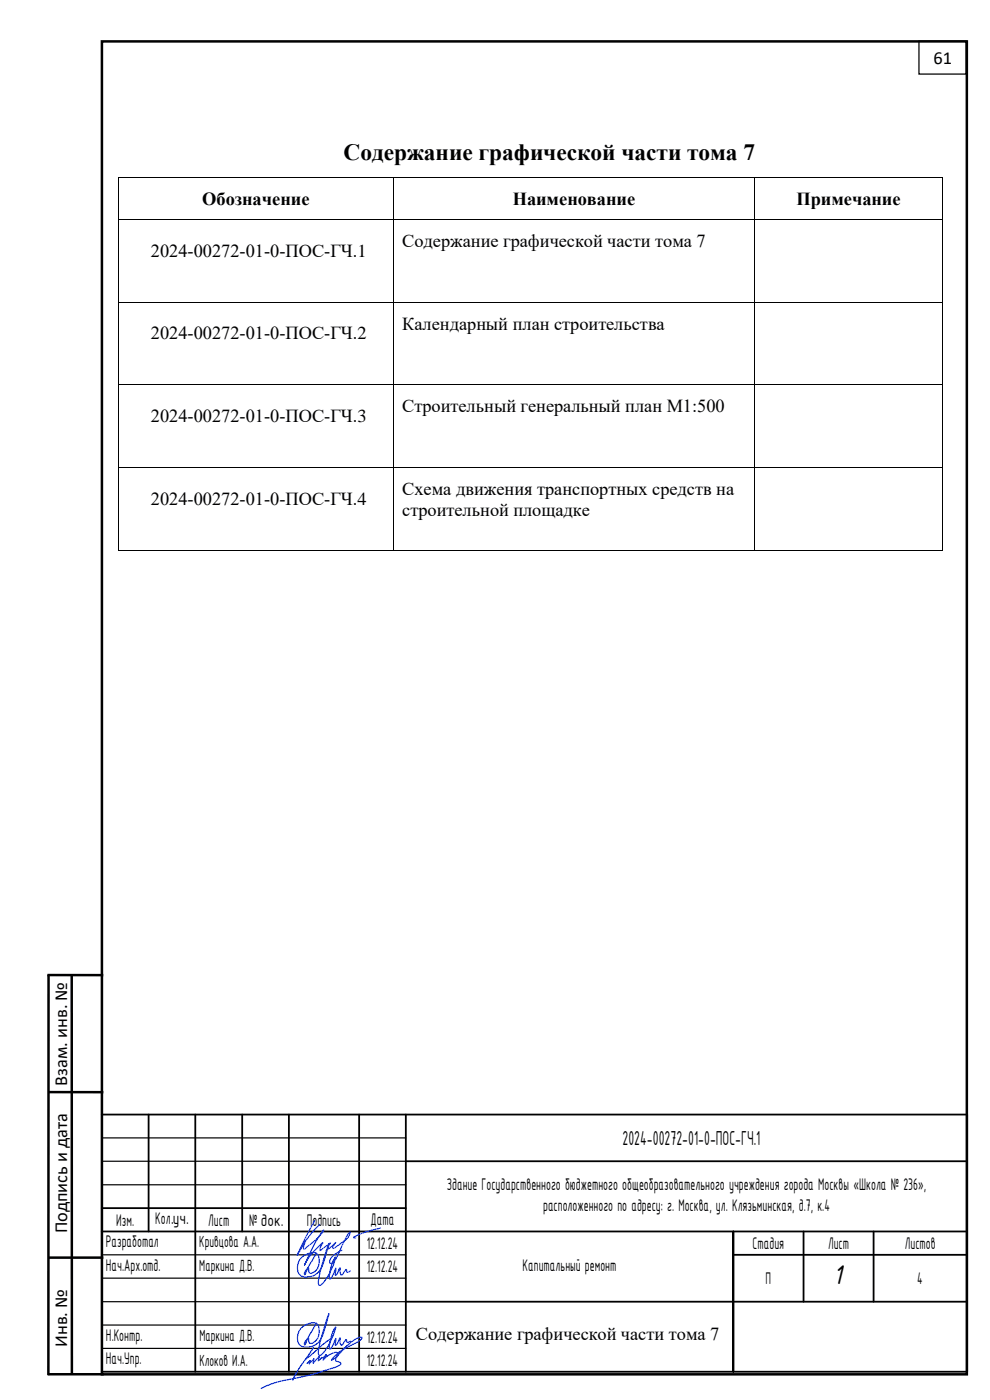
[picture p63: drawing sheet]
<svg xmlns="http://www.w3.org/2000/svg" width="210mm" height="297mm" viewBox="0 0 210 297" stroke-linecap="round" stroke-linejoin="round" font-family="sans-serif">
<defs><g id="words">
<text font-size="6.2" x="176.6" y="272.5">1</text>
<text font-size="5" x="72.9" y="34">Содержание графической части тома 7</text>
<text font-size="4.6" x="132.1" y="242.9">2024-00272-01-0-ПОС-ГЧ.1</text>
<g font-size="3.9">
<text x="198" y="13.6">61</text>
<text x="42.9" y="43.5">Обозначение</text>
<text x="108.8" y="43.5">Наименование</text>
<text x="168.9" y="43.5">Примечание</text>
<text x="85.3" y="52.4">Содержание графической части тома 7</text>
<text x="32" y="54.4">2024-00272-01-0-ПОС-ГЧ.1</text>
<text x="85.3" y="69.9">Календарный план строительства</text>
<text x="32" y="72">2024-00272-01-0-ПОС-ГЧ.2</text>
<text x="32" y="89.6">2024-00272-01-0-ПОС-ГЧ.3</text>
<text x="85.3" y="87.5">Строительный генеральный план М1:500</text>
<text x="32" y="107.2">2024-00272-01-0-ПОС-ГЧ.4</text>
<text x="85.3" y="105">Схема движения транспортных средств на</text>
<text x="85.3" y="109.6">строительной площадке</text>
<text x="14.2" y="230.3" transform="rotate(-90 14.2 230.3)">Взам. инв. №</text>
<text x="14.2" y="261.7" transform="rotate(-90 14.2 261.7)">Подпись и дата</text>
<text x="14.3" y="285.8" transform="rotate(-90 14.3 285.8)">Инв. №</text>
<text x="88.2" y="284.3">Содержание графической части тома 7</text>
</g>
<g font-size="3.8">
<text x="94.8" y="252.4">Здание Государственного бюджетного общеобразовательного учреждения города Москвы «Школа № 236»,</text>
<text x="115.2" y="256.9">расположенного по адресу: г. Москва, ул. Клязьминская, д.7, к.4</text>
<text x="24.7" y="260.1">Изм.</text>
<text x="32.9" y="259.7">Колуч.</text>
<text x="44.2" y="260.1">Лист</text>
<text x="52.9" y="260.1">№ док.</text>
<text x="65.1" y="260.1">Подпись</text>
<text x="78.6" y="259.9">Дата</text>
<text x="22.5" y="269.6">Нач.Арх.отд.</text>
<text x="22.5" y="264.6">Разработал</text>
<text x="77.8" y="265">12.12.24</text>
<text x="77.8" y="270">12.12.24</text>
<text x="110.9" y="269.6">Капитальный ремонт</text>
<text x="159.7" y="265">Стадия</text>
<text x="175.7" y="265">Лист</text>
<text x="192" y="265">Листов</text>
<text x="162.4" y="272.5">П</text>
<text x="194.5" y="272.5">4</text>
<text x="22.5" y="284.5">Н.Контр.</text>
<text x="77.8" y="284.9">12.12.24</text>
<text x="22.5" y="289.4">Нач.Упр.</text>
<text x="77.8" y="289.8">12.12.24</text>
</g>
<g font-size="3.7">
<text x="42.3" y="264.6">Кривцова А.А.</text>
<text x="42.3" y="269.6">Маркина Д.В.</text>
<text x="42.3" y="284.5">Маркина Д.В.</text>
<text x="42.3" y="289.8">Клоков И.А.</text>
</g>
</g></defs>
<path d="M21.6 8.8h183.5v282.8h-183.5zM10.1 206.9h11.8M10.3 206.8v85M15.2 206.8v84.8M10.3 231.7h11.6M21.9 266.8h-11.5M10.1 291.6h11.9" fill="none" stroke="#000" stroke-width=".53"/>
<path d="M194.9 8.7h10v7h-10z" fill="none" stroke="#000" stroke-width=".26"/>
<g fill="#000">
<path d="M25 37.6h.2v.1h-.2z" fill-rule="evenodd"/>
<path d="M25 37.6h.2v.1h-.2z" fill-rule="evenodd"/>
<path d="M83.3 37.6h.2v.1h-.2z" fill-rule="evenodd"/>
<path d="M160 37.6h.2v.1h-.2z" fill-rule="evenodd"/>
<path d="M199.9 37.6h.2v.1h-.2z" fill-rule="evenodd"/>
<path d="M199.9 37.6h.2v.1h-.2z" fill-rule="evenodd"/>
<path d="M25 46.4h.2v.2h-.2z" fill-rule="evenodd"/>
<path d="M83.3 46.4h.2v.2h-.2z" fill-rule="evenodd"/>
<path d="M160 46.4h.2v.2h-.2z" fill-rule="evenodd"/>
<path d="M199.9 46.4h.2v.2h-.2z" fill-rule="evenodd"/>
<path d="M25 64h.2v.2h-.2z" fill-rule="evenodd"/>
<path d="M83.3 64h.2v.2h-.2z" fill-rule="evenodd"/>
<path d="M160 64h.2v.2h-.2z" fill-rule="evenodd"/>
<path d="M199.9 64h.2v.2h-.2z" fill-rule="evenodd"/>
<path d="M25 81.6h.2v.2h-.2z" fill-rule="evenodd"/>
<path d="M25 99.2h.2v.1h-.2z" fill-rule="evenodd"/>
<path d="M83.3 81.6h.2v.2h-.2z" fill-rule="evenodd"/>
<path d="M83.3 99.2h.2v.1h-.2z" fill-rule="evenodd"/>
<path d="M160 81.6h.2v.2h-.2z" fill-rule="evenodd"/>
<path d="M160 99.2h.2v.1h-.2z" fill-rule="evenodd"/>
<path d="M199.9 81.6h.2v.2h-.2z" fill-rule="evenodd"/>
<path d="M199.9 99.2h.2v.1h-.2z" fill-rule="evenodd"/>
<path d="M25 116.7h.2v.2h-.2z" fill-rule="evenodd"/>
<path d="M25 116.7h.2v.2h-.2z" fill-rule="evenodd"/>
<path d="M83.3 116.7h.2v.2h-.2z" fill-rule="evenodd"/>
<path d="M160 116.7h.2v.2h-.2z" fill-rule="evenodd"/>
<path d="M199.9 116.7h.2v.2h-.2z" fill-rule="evenodd"/>
<path d="M199.9 116.7h.2v.2h-.2z" fill-rule="evenodd"/>
</g>
<g fill="none" stroke="#000" stroke-width=".21">
<path d="M25.1 37.7v8.7M25.2 37.6h58.1M83.4 37.7v8.7M83.5 37.6h76.5M160.1 37.7v8.7M160.2 37.6h39.7M200 37.7v8.7M25.1 46.6v17.4M25.2 46.5h58.1M83.4 46.6v17.4M83.5 46.5h76.5M160.1 46.6v17.4"/>
<path d="M160.2 46.5h39.7M200 46.6v17.4M25.1 64.2v17.4M25.2 64.1h58.1M83.4 64.2v17.4M83.5 64.1h76.5M160.1 64.2v17.4M160.2 64.1h39.7M200 64.2v17.4M25.1 81.8v17.4M25.1 99.3v17.4M25.2 81.7h58.1"/>
<path d="M25.2 99.2h58.1M83.4 81.8v17.4M83.4 99.3v17.4M83.5 81.7h76.5M83.5 99.2h76.5M160.1 81.8v17.4M160.1 99.3v17.4M160.2 81.7h39.7M160.2 99.2h39.7M200 81.8v17.4M200 99.3v17.4M25.2 116.8h58.1"/>
<path d="M83.5 116.8h76.5M160.2 116.8h39.7"/>
</g>
<path d="M21.6 251.4h64.5M21.6 246.4h64.5M21.6 241.4h64.5M21.6 266.2h64.5M21.6 271.2h64.5M21.6 276.2h64.5M21.6 281.1h64.5M21.6 286.1h64.5" fill="none" stroke="#000" stroke-width=".25"/>
<g fill="none" stroke="#000" stroke-width=".38">
<path d="M21.6 236.5h183.6v54.6h-183.6M31.5 236.5v24.8M41.4 236.5v54.6M51.4 236.5v24.8M61.3 236.5v54.6M76.2 236.5v54.6M86.1 236.5v54.6M21.6 256.3h64.5M86.1 246.4h119.1M21.6 261.3h183.6M86.1 276.2h119.1M155.6 266.2h49.6"/>
<path d="M170.5 261.3v14.9M185.3 261.3v14.9M155.6 291.1v-29.8v29.8"/>
</g>
<circle cx="36.6" cy="259.5" r=".17" fill="#000"/>
<path d="M67.1 265.9l-1.4 2.4-1.1 2.2a1.4 1.4 0 0 1 .8-1.5h.1a.78 .78 0 0 0 .5 1.2 2.53 2.53 0 0 0 1.7-3.1 1.18 1.18 0 0 0-1.6-1.3 3.1 3.1 0 0 0-2.6 4.6 2.31 2.31 0 0 0 2.6 .4 4.4 4.4 0 0 0 2.7-3.5l1-3.4-.6 1.5a24.8 24.8 0 0 0-1.7 7l.2 .3h.3a12 12 0 0 0 3.2-5.8v-.1h-.1a8.4 8.4 0 0 0-1.2 4.5l.1 .1a4.2 4.2 0 0 0 1.1-2.1l.1-.2-.1 1.5a.93 .93 0 0 0 .7-1.1l.4-.5a1.52 1.52 0 0 0 .3 1.6l.9-1.3 .3 .7 .6-.3M65.1 289.3l.7-.6-.2 .7 1.1-1.1-.3 1 1.4-1.5-.3 .9 .8-.7 .1 .2 .8-.7-.6 1.1a3.7 3.7 0 0 1 2.9-1.6 1.17 1.17 0 0 1-.9 1.5l-.3 .1a7.9 7.9 0 0 1 3.3-2.7l1.2-.6a3.2 3.2 0 0 0 2-1.5 3.5 3.5 0 0 0-2.4 1.1 11.9 11.9 0 0 0-3.2 3.4l.1 .5 .7 .2a.34 .34 0 0 1 .3 .3 .34 .34 0 0 1-.3 .4l-1 .5-4.1 1.3-4.6 1a21.5 21.5 0 0 0-6.9 2.1M66.5 285.9l-3.1 4.6-1.3 2.3M67.1 280.8l-2.5 4.6a1.4 1.4 0 0 1 .8-1.5 .88 .88 0 0 0 .6 1.1 2.51 2.51 0 0 0 1.7-3 1.3 1.3 0 0 0-.7-1.3 1.3 1.3 0 0 0-1.4 .1 2.96 2.96 0 0 0-1.9 4.7 3.3 3.3 0 0 0 4.8-2.3l1.3-4.4-.6 1.5a25.1 25.1 0 0 0-1.7 6.9l.2 .4h.3a12.2 12.2 0 0 0 3.2-5.9v-.1l-.2 .1a8.8 8.8 0 0 0-1.1 4.5l.1 .1a4.3 4.3 0 0 0 1.2-2.3l-.1 1.3 .1 .2 1-1.6a1.32 1.32 0 0 0 .3 1.5l.9-1.2 .3 .6 .6-.2M70.1 284.1l-1.7 1.2-2.2 2.1-1.4 1" fill="none" stroke="#0037dd" stroke-width=".25"/>
<path d="M66.8 258.9l-2.6 4.8-1.1 2.7 .5-1a19.5 19.5 0 0 1 4.3-5.6M64.8 263.3a2.21 2.21 0 0 0-.4 1.7l.5-.2a14.8 14.8 0 0 0 3.8-3.8 14.1 14.1 0 0 0-2.3 3.6l-1.8 3.8 .3-.6a14.2 14.2 0 0 1 3.5-4.1l-.5 1.2v.5l2.2-1.7-.6 1.1v.3h.1l1.6-1.5-.6 1v.3h.3l3-2.3 .4-1.2-.7 .7-1.6 3.4a3.7 3.7 0 0 1-1.9 2.6h-.1a1.94 1.94 0 0 1 1.2-2.1l1.3-.7M80.7 260.6a14.2 14.2 0 0 0-5.7 2l.5 .1" fill="none" stroke="#33f" stroke-width=".25"/>
<use href="#words"/>
</svg>
